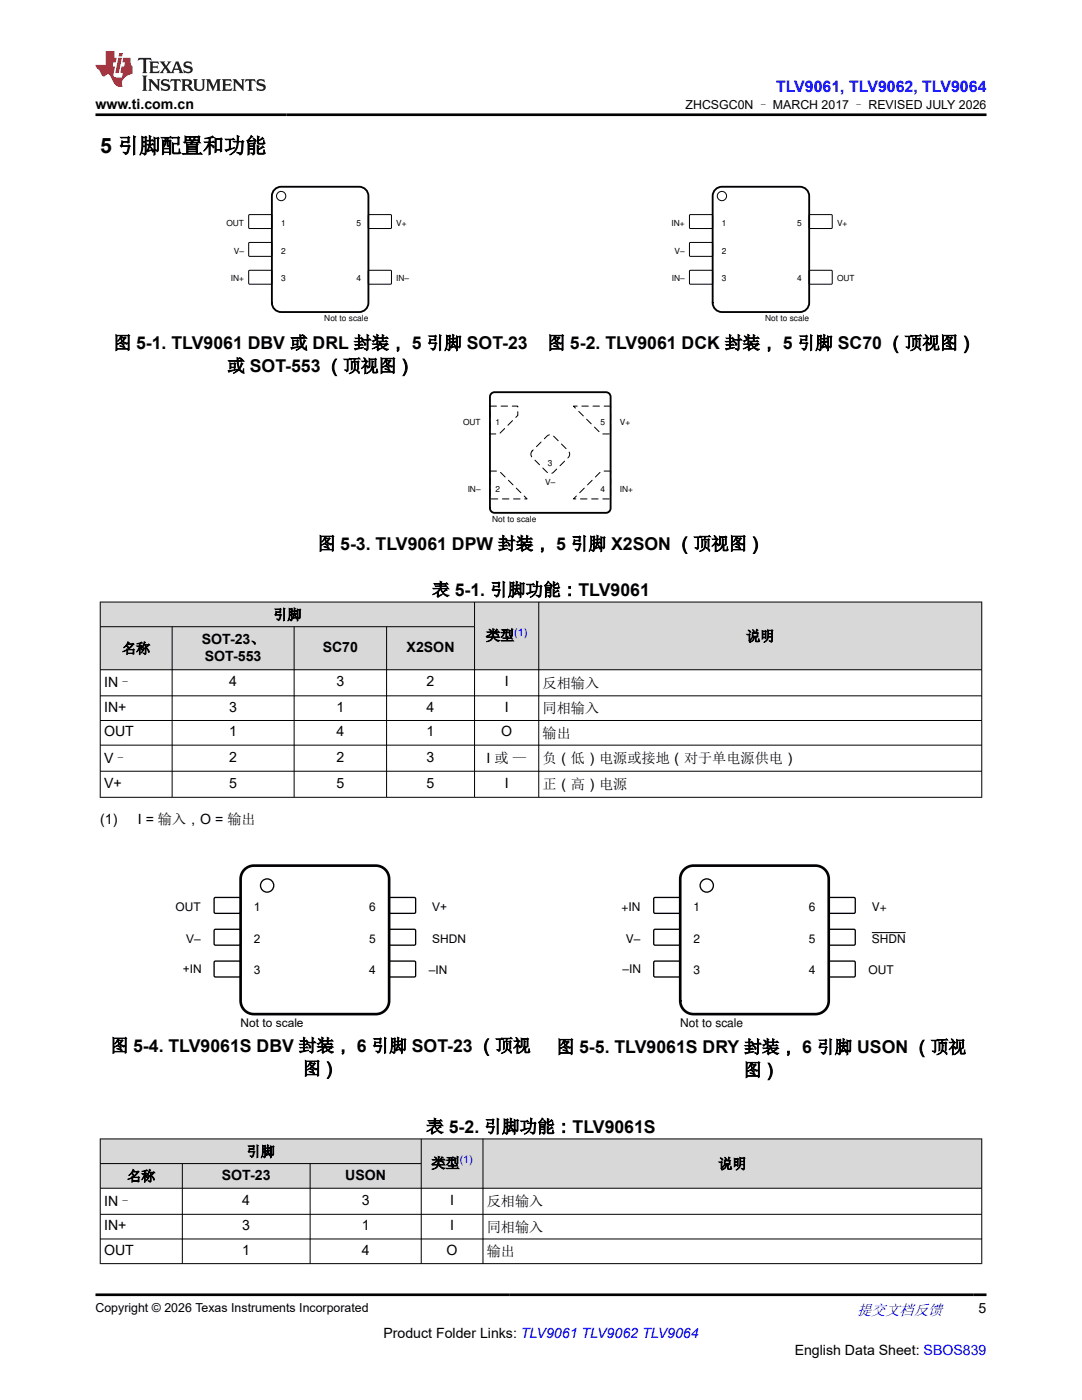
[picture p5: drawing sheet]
<svg xmlns="http://www.w3.org/2000/svg" width="216mm" height="279mm" viewBox="0 0 216 279" stroke-linecap="round" stroke-linejoin="round" font-family="sans-serif">
<defs><g id="words">
<text font-size="4.2" x="20" y="30.5">5 引脚配置和功能</text>
<g font-size="3.5">
<text x="22.6" y="69.6">图 5-1. TLV9061 DBV 或 DRL 封装， 5 引脚 SOT-23</text>
<text x="109.2" y="69.6">图 5-2. TLV9061 DCK 封装， 5 引脚 SC70 （顶视图）</text>
<text x="45.4" y="74.2">或 SOT-553 （顶视图）</text>
<text x="63.4" y="109.7">图 5-3. TLV9061 DPW 封装， 5 引脚 X2SON （顶视图）</text>
<text x="86.2" y="118.9">表 5-1. 引脚功能：TLV9061</text>
<text x="22.1" y="209.9">图 5-4. TLV9061S DBV 封装， 6 引脚 SOT-23 （顶视</text>
<text x="60.4" y="214.5">图）</text>
<text x="111.1" y="210.2">图 5-5. TLV9061S DRY 封装， 6 引脚 USON （顶视</text>
<text x="148.4" y="214.7">图）</text>
<text x="85" y="226">表 5-2. 引脚功能：TLV9061S</text>
</g>
<text font-size="3.2" fill="#00f" x="154.8" y="18.3">TLV9061, TLV9062, TLV9064</text>
<text font-size="3" fill="#00f" x="171" y="262.4">提交文档反馈</text>
<g font-size="2.8">
<text x="19.1" y="21.7">www.ti.com.cn</text>
<text x="54.5" y="123.6">引脚</text>
<text x="24.4" y="130.4">名称</text>
<text x="40.2" y="128.5">SOT-23、</text>
<text x="40.9" y="131.9">SOT-553</text>
<text x="64.4" y="130.1">SC70</text>
<text x="81.1" y="130.1">X2SON</text>
<text x="97" y="127.8">类型</text>
<text x="148.9" y="127.9">说明</text>
<text x="20.8" y="137.1">IN–</text>
<text x="45.7" y="137">4</text>
<text x="67.1" y="137">3</text>
<text x="85.1" y="137">2</text>
<text x="100.7" y="137">I</text>
<text x="108.3" y="137.3">反相输入</text>
<text x="20.8" y="142.1">IN+</text>
<text x="45.7" y="142.1">3</text>
<text x="67.1" y="142.1">1</text>
<text x="85.1" y="142.1">4</text>
<text x="100.7" y="142.1">I</text>
<text x="108.3" y="142.3">同相输入</text>
<text x="20.8" y="147">OUT</text>
<text x="45.7" y="147">1</text>
<text x="67.1" y="147">4</text>
<text x="85.1" y="147">1</text>
<text x="100" y="147">O</text>
<text x="108.3" y="147.3">输出</text>
<text x="20.8" y="152.2">V–</text>
<text x="45.7" y="152">2</text>
<text x="67.1" y="152">2</text>
<text x="85.1" y="152">3</text>
<text x="97.1" y="152.2">I 或 —</text>
<text x="108.3" y="152.2">负（低）电源或接地（对于单电源供电）</text>
<text x="20.8" y="157.2">V+</text>
<text x="45.7" y="157.2">5</text>
<text x="67.1" y="157.2">5</text>
<text x="85.1" y="157.2">5</text>
<text x="100.7" y="157.2">I</text>
<text x="108.3" y="157.4">正（高）电源</text>
<text x="20" y="164.5">(1)</text>
<text x="27.5" y="164.5">I = 输入，O = 输出</text>
<text x="49.2" y="230.8">引脚</text>
<text x="86.1" y="233.1">类型</text>
<text x="143.3" y="233.2">说明</text>
<text x="25.4" y="235.7">名称</text>
<text x="44.3" y="235.4">SOT-23</text>
<text x="68.9" y="235.4">USON</text>
<text x="20.8" y="240.6">IN–</text>
<text x="20.8" y="245.5">IN+</text>
<text x="48.3" y="240.5">4</text>
<text x="48.3" y="245.5">3</text>
<text x="72.2" y="240.5">3</text>
<text x="72.2" y="245.5">1</text>
<text x="89.8" y="240.5">I</text>
<text x="89.8" y="245.5">I</text>
<text x="97.1" y="240.8">反相输入</text>
<text x="97.1" y="245.8">同相输入</text>
<text x="20.8" y="250.5">OUT</text>
<text x="48.3" y="250.5">1</text>
<text x="72.2" y="250.5">4</text>
<text x="89.1" y="250.5">O</text>
<text x="97.1" y="250.7">输出</text>
<text x="195.3" y="262.1">5</text>
<text x="76.5" y="266.9">Product Folder Links: TLV9061 TLV9062 TLV9064</text>
<text x="158.6" y="270.3">English Data Sheet: SBOS839</text>
</g>
<g font-size="2.5">
<text x="136.8" y="21.8">ZHCSGC0N – MARCH 2017 – REVISED JULY 2026</text>
<text x="19.1" y="261.8">Copyright © 2026 Texas Instruments Incorporated</text>
</g>
<g font-size="2.4">
<text x="35" y="181.7">OUT</text>
<text x="50.7" y="181.7">1</text>
<text x="73.7" y="181.7">6</text>
<text x="86.2" y="181.7">V+</text>
<text x="124" y="181.8">+IN</text>
<text x="138.4" y="181.8">1</text>
<text x="161.4" y="181.8">6</text>
<text x="174" y="181.8">V+</text>
<text x="37.2" y="188.1">V–</text>
<text x="50.7" y="188.1">2</text>
<text x="73.7" y="188.1">5</text>
<text x="86.2" y="188.1">SHDN</text>
<text x="124.9" y="188.1">V±</text>
<text x="138.4" y="188.1">2</text>
<text x="161.4" y="188.1">5</text>
<text x="174" y="188.1">SHDN</text>
<text x="36.5" y="194.2">+IN</text>
<text x="50.7" y="194.4">3</text>
<text x="73.7" y="194.4">4</text>
<text x="85.6" y="194.4">–IN</text>
<text x="124.2" y="194.2">±IN</text>
<text x="138.4" y="194.5">3</text>
<text x="161.4" y="194.5">4</text>
<text x="173.3" y="194.5">OUT</text>
<text x="48" y="205">Not to scale</text>
<text x="135.7" y="205">Not to scale</text>
</g>
<g font-size="2.1" fill="#00f">
<text x="102.6" y="126.8">(1)</text>
<text x="91.7" y="232.2">(1)</text>
</g>
<g font-size="1.7">
<text x="45.2" y="45.1">OUT</text>
<text x="56.1" y="45.1">1</text>
<text x="71.1" y="45.1">5</text>
<text x="79.1" y="45.1">V+</text>
<text x="134" y="45.1">IN+</text>
<text x="144.1" y="45.1">1</text>
<text x="159.1" y="45.1">5</text>
<text x="167" y="45.1">V+</text>
<text x="46.7" y="50.6">V±</text>
<text x="56.1" y="50.6">2</text>
<text x="134.6" y="50.6">V±</text>
<text x="144.1" y="50.6">2</text>
<text x="46.1" y="56.2">IN+</text>
<text x="56.1" y="56.2">3</text>
<text x="71.1" y="56.2">4</text>
<text x="79.1" y="56.2">IN±</text>
<text x="134.1" y="56.2">IN±</text>
<text x="144.1" y="56.2">3</text>
<text x="159.1" y="56.2">4</text>
<text x="167" y="56.2">OUT</text>
<text x="64.7" y="64.1">Not to scale</text>
<text x="152.7" y="64.1">Not to scale</text>
<text x="92.4" y="84.8">OUT</text>
<text x="98.9" y="84.8">1</text>
<text x="119.8" y="84.8">5</text>
<text x="123.7" y="84.8">V+</text>
<text x="109.3" y="93.1">3</text>
<text x="93.3" y="98.3">IN±</text>
<text x="98.9" y="98.3">2</text>
<text x="108.8" y="96.8">V±</text>
<text x="119.8" y="98.3">4</text>
<text x="123.7" y="98.3">IN+</text>
<text x="98.2" y="104.2">Not to scale</text>
</g>
</g></defs>
<path d="M49.7 42.9h4.5v2.7h-4.5z" fill="none" stroke="#000" stroke-width=".2"/>
<path d="M49.7 48.4h4.5v2.7h-4.5z" fill-rule="evenodd" fill="#fff"/>
<path d="M49.7 48.4h4.5v2.7h-4.5z" fill="none" stroke="#000" stroke-width=".2"/>
<path d="M49.7 54h4.5v2.7h-4.5z" fill-rule="evenodd" fill="#fff"/>
<path d="M49.7 54h4.5v2.7h-4.5z" fill="none" stroke="#000" stroke-width=".2"/>
<path d="M73.5 54h4.6v2.7h-4.6z" fill-rule="evenodd" fill="#fff"/>
<path d="M73.5 54h4.6v2.7h-4.6z" fill="none" stroke="#000" stroke-width=".2"/>
<path d="M73.5 42.9h4.6v2.7h-4.6z" fill-rule="evenodd" fill="#fff"/>
<g fill="none" stroke="#000" stroke-width=".2">
<path d="M73.5 42.9h4.6v2.7h-4.6z"/>
<circle cx="56.1" cy="39.1" r=".93"/>
</g>
<path d="M54.8 37.8l.8-.5h.5h15.6a1.85 1.85 0 0 1 1.8 1.8v21.3a1.85 1.85 0 0 1-1.8 1.9h-15.6a1.85 1.85 0 0 1-1.8-1.9v-21.3v-.5z" fill="none" stroke="#000" stroke-width=".37"/>
<path d="M137.6 42.9h4.5v2.7h-4.5z" fill-rule="evenodd" fill="#fff"/>
<path d="M137.6 42.9h4.5v2.7h-4.5z" fill="none" stroke="#000" stroke-width=".2"/>
<path d="M137.6 48.4h4.5v2.7h-4.5z" fill-rule="evenodd" fill="#fff"/>
<path d="M137.6 48.4h4.5v2.7h-4.5z" fill="none" stroke="#000" stroke-width=".2"/>
<path d="M137.6 54h4.5v2.7h-4.5z" fill-rule="evenodd" fill="#fff"/>
<path d="M137.6 54h4.5v2.7h-4.5z" fill="none" stroke="#000" stroke-width=".2"/>
<path d="M161.5 54h4.5v2.7h-4.5z" fill-rule="evenodd" fill="#fff"/>
<path d="M161.5 54h4.5v2.7h-4.5z" fill="none" stroke="#000" stroke-width=".2"/>
<path d="M161.5 42.9h4.5v2.7h-4.5z" fill-rule="evenodd" fill="#fff"/>
<g fill="none" stroke="#000" stroke-width=".2">
<path d="M161.5 42.9h4.5v2.7h-4.5z"/>
<circle cx="144.1" cy="39.1" r=".93"/>
</g>
<path d="M142.7 37.8l.9-.5h.5h15.5a1.85 1.85 0 0 1 1.9 1.8v21.3a1.85 1.85 0 0 1-1.9 1.9h-15.5a1.85 1.85 0 0 1-1.9-1.9v-21.3l.1-.5z" fill="none" stroke="#000" stroke-width=".37"/>
<path d="M97.8 81h5.5v1.9l-3.7 3.7h-1.8z" fill-rule="evenodd" fill="#fff"/>
<path d="M97.8 81h5.5v1.9l-3.7 3.7h-1.8z" fill="none" stroke="#000" stroke-width=".2" stroke-dasharray="1.3 .9"/>
<path d="M97.8 94h1.8l5.6 5.6h-7.4z" fill-rule="evenodd" fill="#fff"/>
<path d="M97.8 94h1.8l5.6 5.6h-7.4z" fill="none" stroke="#000" stroke-width=".2" stroke-dasharray="1.3 .9"/>
<path d="M106.2 90l2.9-3a.93 .93 0 0 1 1.4 0l2.9 3a.92 .92 0 0 1 0 1.3l-2.9 2.9a.93 .93 0 0 1-1.4 0l-2.9-2.9a.93 .93 0 0 1 0-1.3z" fill-rule="evenodd" fill="#fff"/>
<path d="M106.2 90l2.9-3a.93 .93 0 0 1 1.4 0l2.9 3a.92 .92 0 0 1 0 1.3l-2.9 2.9a.93 .93 0 0 1-1.4 0l-2.9-2.9a.93 .93 0 0 1 0-1.3z" fill="none" stroke="#000" stroke-width=".2" stroke-dasharray="1.3 .9"/>
<path d="M114.4 99.6l5.6-5.6h1.8v5.6z" fill-rule="evenodd" fill="#fff"/>
<path d="M114.4 99.6l5.6-5.6h1.8v5.6z" fill="none" stroke="#000" stroke-width=".2" stroke-dasharray="1.3 .9"/>
<path d="M114.4 81h7.4v5.6h-1.8z" fill-rule="evenodd" fill="#fff"/>
<path d="M114.4 81h7.4v5.6h-1.8z" fill="none" stroke="#000" stroke-width=".2" stroke-dasharray="1.3 .9"/>
<path d="M98 78.5l.7-.2h22.2a.93 .93 0 0 1 .9 .9v22.2a.93 .93 0 0 1-.9 .9h-22.2a.93 .93 0 0 1-.9-.9v-22.2z" fill="none" stroke="#000" stroke-width=".37"/>
<g fill="#d8d8d8">
<path d="M20 120.2h175.9v4.9h-175.9z" fill-rule="evenodd"/>
<path d="M20.1 120.2h74.5v4.8h-74.5z" fill-rule="evenodd"/>
<path d="M94.8 120.2h12.6v13.4h-12.6z" fill-rule="evenodd"/>
<path d="M107.6 120.2h88.2v13.4h-88.2z" fill-rule="evenodd"/>
<path d="M20.1 125.1h14.2v8.5h-14.2z" fill-rule="evenodd"/>
<path d="M34.4 125.1h24.2v8.5h-24.2z" fill-rule="evenodd"/>
<path d="M58.8 125.1h18.3v8.5h-18.3z" fill-rule="evenodd"/>
<path d="M77.2 125.1h17.4v8.5h-17.4z" fill-rule="evenodd"/>
</g>
<g fill="none" stroke="#000" stroke-width=".2">
<path d="M19.9 120.2h176.1M19.9 125.1h74.9M19.9 133.7h176.1M19.9 138.9h176.1M20 120.1v39.1M34.3 125.1v34.1M58.7 125.1v34.1M77.1 125.1v34.1M94.7 120.1v39.1M107.5 120.1v39.1M195.9 120.1v39.1M19.9 143.8h176.1"/>
<path d="M19.9 148.7h176.1M19.9 153.9h176.1M19.9 159.1h176.1"/>
</g>
<path d="M42.9 179.1h5l.1 .3v2.7l-.3 .2-4.8-.1-.2-.2v-2.6z" fill-rule="evenodd" fill="#fff"/>
<path d="M42.9 179.1h5l.1 .3v2.7l-.3 .2-4.8-.1-.2-.2v-2.6z" fill="none" stroke="#000" stroke-width=".26"/>
<path d="M77.7 179.2l.2-.1h4.9l.1 .3v2.7l-.2 .2-4.9-.1-.2-.2z" fill-rule="evenodd" fill="#fff"/>
<path d="M77.7 179.2l.2-.1h4.9l.1 .3v2.7l-.2 .2-4.9-.1-.2-.2z" fill="none" stroke="#000" stroke-width=".26"/>
<path d="M42.9 185.5h5l.1 .2v2.8l-.3 .1h-4.8l-.2-.2v-2.7z" fill-rule="evenodd" fill="#fff"/>
<path d="M42.9 185.5h5l.1 .2v2.8l-.3 .1h-4.8l-.2-.2v-2.7z" fill="none" stroke="#000" stroke-width=".26"/>
<path d="M77.7 185.6l.2-.1h4.9l.1 .2v2.8l-.2 .1h-4.9l-.2-.2z" fill-rule="evenodd" fill="#fff"/>
<path d="M77.7 185.6l.2-.1h4.9l.1 .2v2.8l-.2 .1h-4.9l-.2-.2z" fill="none" stroke="#000" stroke-width=".26"/>
<path d="M42.9 191.8h5l.1 .3v2.7l-.3 .2-4.8-.1-.2-.2v-2.6z" fill-rule="evenodd" fill="#fff"/>
<path d="M42.9 191.8h5l.1 .3v2.7l-.3 .2-4.8-.1-.2-.2v-2.6z" fill="none" stroke="#000" stroke-width=".26"/>
<path d="M77.7 191.9l.2-.1h4.9l.1 .3v2.7l-.2 .2-4.9-.1-.2-.2z" fill-rule="evenodd" fill="#fff"/>
<g fill="none" stroke="#000" stroke-width=".26">
<path d="M77.7 191.9l.2-.1h4.9l.1 .3v2.7l-.2 .2-4.9-.1-.2-.2z"/>
<circle cx="53.3" cy="176.7" r="1.32"/>
</g>
<path d="M49 173.3l1.1-.5h.6h24.3a2.65 2.65 0 0 1 2.6 2.6v24.3a2.65 2.65 0 0 1-2.6 2.7h-24.3a2.65 2.65 0 0 1-2.7-2.7v-24.3a2.64 2.64 0 0 1 1-2.1z" fill="none" stroke="#000" stroke-width=".53"/>
<path d="M130.6 179.1h5l.1 .3v2.7l-.2 .2-4.9-.1-.2-.2v-2.6z" fill-rule="evenodd" fill="#fff"/>
<path d="M130.6 179.1h5l.1 .3v2.7l-.2 .2-4.9-.1-.2-.2v-2.6z" fill="none" stroke="#000" stroke-width=".26"/>
<path d="M165.5 179.1h5l.2 .3-.1 2.7-.2 .2-4.9-.1-.1-.2v-2.6z" fill-rule="evenodd" fill="#fff"/>
<path d="M165.5 179.1h5l.2 .3-.1 2.7-.2 .2-4.9-.1-.1-.2v-2.6z" fill="none" stroke="#000" stroke-width=".26"/>
<path d="M130.6 185.5h5l.1 .2v2.8l-.2 .1h-4.9l-.2-.2v-2.7z" fill-rule="evenodd" fill="#fff"/>
<path d="M130.6 185.5h5l.1 .2v2.8l-.2 .1h-4.9l-.2-.2v-2.7z" fill="none" stroke="#000" stroke-width=".26"/>
<path d="M165.5 185.5h5l.2 .2-.1 2.8-.2 .1h-4.9l-.1-.2v-2.7z" fill-rule="evenodd" fill="#fff"/>
<path d="M165.5 185.5h5l.2 .2-.1 2.8-.2 .1h-4.9l-.1-.2v-2.7z" fill="none" stroke="#000" stroke-width=".26"/>
<path d="M174 186.1h6.7" fill="none" stroke="#000" stroke-width=".2"/>
<path d="M130.6 191.8h5l.1 .3v2.7l-.2 .2-4.9-.1-.2-.2v-2.6z" fill-rule="evenodd" fill="#fff"/>
<path d="M130.6 191.8h5l.1 .3v2.7l-.2 .2-4.9-.1-.2-.2v-2.6z" fill="none" stroke="#000" stroke-width=".26"/>
<path d="M165.5 191.8h5l.2 .3-.1 2.7-.2 .2-4.9-.1-.1-.2v-2.6z" fill-rule="evenodd" fill="#fff"/>
<g fill="none" stroke="#000" stroke-width=".26">
<path d="M165.5 191.8h5l.2 .3-.1 2.7-.2 .2-4.9-.1-.1-.2v-2.6z"/>
<circle cx="141" cy="176.7" r="1.32"/>
</g>
<path d="M136.7 173.3l1.1-.5h.6h24.3a2.65 2.65 0 0 1 2.7 2.6v24.3a2.65 2.65 0 0 1-2.7 2.7h-24.3a2.65 2.65 0 0 1-2.7-2.7v-24.3a2.64 2.64 0 0 1 1-2.1z" fill="none" stroke="#000" stroke-width=".53"/>
<g fill="#d8d8d8">
<path d="M20 227.3h175.9v4.9h-175.9z" fill-rule="evenodd"/>
<path d="M20.1 227.4h63.9v4.8h-63.9z" fill-rule="evenodd"/>
<path d="M84.1 227.4h12.2v9.7h-12.2z" fill-rule="evenodd"/>
<path d="M96.4 227.4h99.4v9.7h-99.4z" fill-rule="evenodd"/>
<path d="M20.1 232.3h16.2v4.8h-16.2z" fill-rule="evenodd"/>
<path d="M36.4 232.3h25.4v4.8h-25.4z" fill-rule="evenodd"/>
<path d="M61.9 232.3h22.1v4.8h-22.1z" fill-rule="evenodd"/>
</g>
<path d="M19.9 227.3h176.1M19.9 232.2h64.2M20 227.2v25M36.4 232.2v20M61.9 232.2v20M84.1 227.2v25M96.4 227.2v25M195.9 227.2v25M196 237.1h-176.1M19.9 242.3h176.1M19.9 247.3h176.1M19.9 252.2h176.1" fill="none" stroke="#000" stroke-width=".2"/>
<path d="M27.7 11.6l-.2 .5 .5-.2h.6v.1v2.2l-.2 .4h1l-.2-.4v-2.2v-.1h.5l.5 .2-.1-.5zM29.8 12.3l.2 .4v1.5l-.2 .4h1.9l.1-.6a1.08 1.08 0 0 1-1.3 .2v-.7h.6l.4 .2v-.7l-.4 .2h-.6v-.5l.2-.2a1 1 0 0 1 1 .3l-.1-.5zM31.8 12.3l1 1.1-1 1.2h.9l-.2-.2 .4-.8 .5 .8-.2 .2h1.6l-.2-.2 .1-.5h1l.1 .5-.1 .2h.9l-.2-.3-.8-2h-.5l-1 2.2-.8-1.1 .9-1.1h-.8l.2 .2-.5 .6-.3-.6 .1-.2zM35.2 12.7l.4 1h-.8zM36.8 12.4a.65 .65 0 0 0-.2 .7 .65 .65 0 0 0 .6 .5l.7 .1 .1 .3a.79 .79 0 0 1-.7 .4 .79 .79 0 0 1-.7-.5l.1 .7 .2-.1a.93 .93 0 0 0 1.1 .1 .93 .93 0 0 0 .4-1 1.46 1.46 0 0 0-1.2-.6l-.1-.3a1.09 1.09 0 0 1 1.2 .2l-.2-.6-.1 .1-.6-.2zM28.4 15.1l.2 .4v2.2l-.2 .4h1l-.2-.4v-2.2l.2-.4zM29.6 15.8l.2 .4v1.5l-.2 .4h.8l-.3-.4v-1.3l1.7 1.8v-2l.2-.4h-.8l.2 .2 .1 1.1-1.2-1.3zM32.3 15.9a.65 .65 0 0 0-.2 .8 .65 .65 0 0 0 .7 .4l.6 .2 .1 .2a.79 .79 0 0 1-.7 .4 .79 .79 0 0 1-.7-.5l.1 .7 .2-.1a.93 .93 0 0 0 1.1 .1 .93 .93 0 0 0 .4-.9 1.46 1.46 0 0 0-1.2-.6l-.1-.4a1.09 1.09 0 0 1 1.2 .2l-.2-.6-.1 .1-.6-.1zM34.1 15.8l-.1 .6a.63 .63 0 0 1 .7-.3l.1 1.6-.3 .4h1l-.2-.4v-1.6a.66 .66 0 0 1 .8 .3l-.1-.6zM36.2 15.8l.2 .4v1.5l-.2 .4h.9l-.2-.2v-.7h.5l.1 .2a.79 .79 0 0 0 1.2 .6l-1-.9a.61 .61 0 0 0 .6-.6 .61 .61 0 0 0-.5-.7zM36.9 16.1h.2a.47 .47 0 0 1 .5 .1 .47 .47 0 0 1 .1 .5l-.2 .1-.6 .1zM38.5 15.8l.2 .2a2.27 2.27 0 0 0 .4 2 1.04 1.04 0 0 0 1.7-.7v-1.3l.2-.2h-.8l.2 .4v1.1a.6 .6 0 0 1-.6 .6 .6 .6 0 0 1-.6-.6v-1.1l.3-.4zM41.1 15.8l.2 .4v1.5l-.2 .4h.7l-.2-.4v-1.4l.9 1.9 .8-1.9v1.4l-.2 .4h1l-.3-.4v-1.5l.3-.4h-.8l-.7 1.5-.7-1.5zM44.3 15.8l.2 .4v1.5l-.2 .4h1.9l.1-.6a1.09 1.09 0 0 1-1.3 .2v-.7h.6l.4 .2v-.6l-.4 .2h-.6v-.6l.2-.1a1.01 1.01 0 0 1 1 .3l-.1-.6zM46.4 15.8l.3 .4v1.5l-.3 .4h.8l-.2-.4v-1.3l1.6 1.8v-2l.2-.4h-.7l.2 .2v1.1l-1.2-1.3zM49 15.8l-.1 .6a.63 .63 0 0 1 .8-.3v1.6l-.3 .4h1l-.2-.4v-1.6a.66 .66 0 0 1 .8 .3l-.1-.6zM51.4 15.9a.65 .65 0 0 0-.2 .8 .65 .65 0 0 0 .6 .4l.6 .2 .2 .2a.79 .79 0 0 1-.8 .4 .79 .79 0 0 1-.6-.5l.1 .7 .2-.1a.93 .93 0 0 0 1 .1 .93 .93 0 0 0 .5-.9 1.46 1.46 0 0 0-1.3-.6l-.1-.4a1.09 1.09 0 0 1 1.3 .2l-.2-.6-.2 .1-.5-.1z" fill="#231f20"/>
<path d="M21.1 10.2v2.8h-2v.3l.9 1a.95 .95 0 0 0 .9 .9 .59 .59 0 0 1 .6-.4 .59 .59 0 0 1 .5 .4l.4 .7a1.59 1.59 0 0 0 2.1 1.4 1.61 1.61 0 0 1 1-2.3l1-.3-.1-1.5a1.59 1.59 0 0 1-.4-1.7h-1.4l-.2 .9h.5l-.1 .9h-.5l-.2 1v.2l.4 .1-.2 .9h-.6a.73 .73 0 0 1-1.1-.7l.3-1.5h-.5l.2-.9h.5l.2-.9h-.5v-1.3zM23.6 11.5l-.6 3.1h.7l.6-3.1zM23.8 10.6l-.1 .6h.7l.1-.6z" fill="#ed1c24"/>
<path d="M19.1 22.9h177.8M19.1 258.4h177.8" fill="none" stroke="#000" stroke-width=".53"/>
<use href="#words"/>
</svg>
